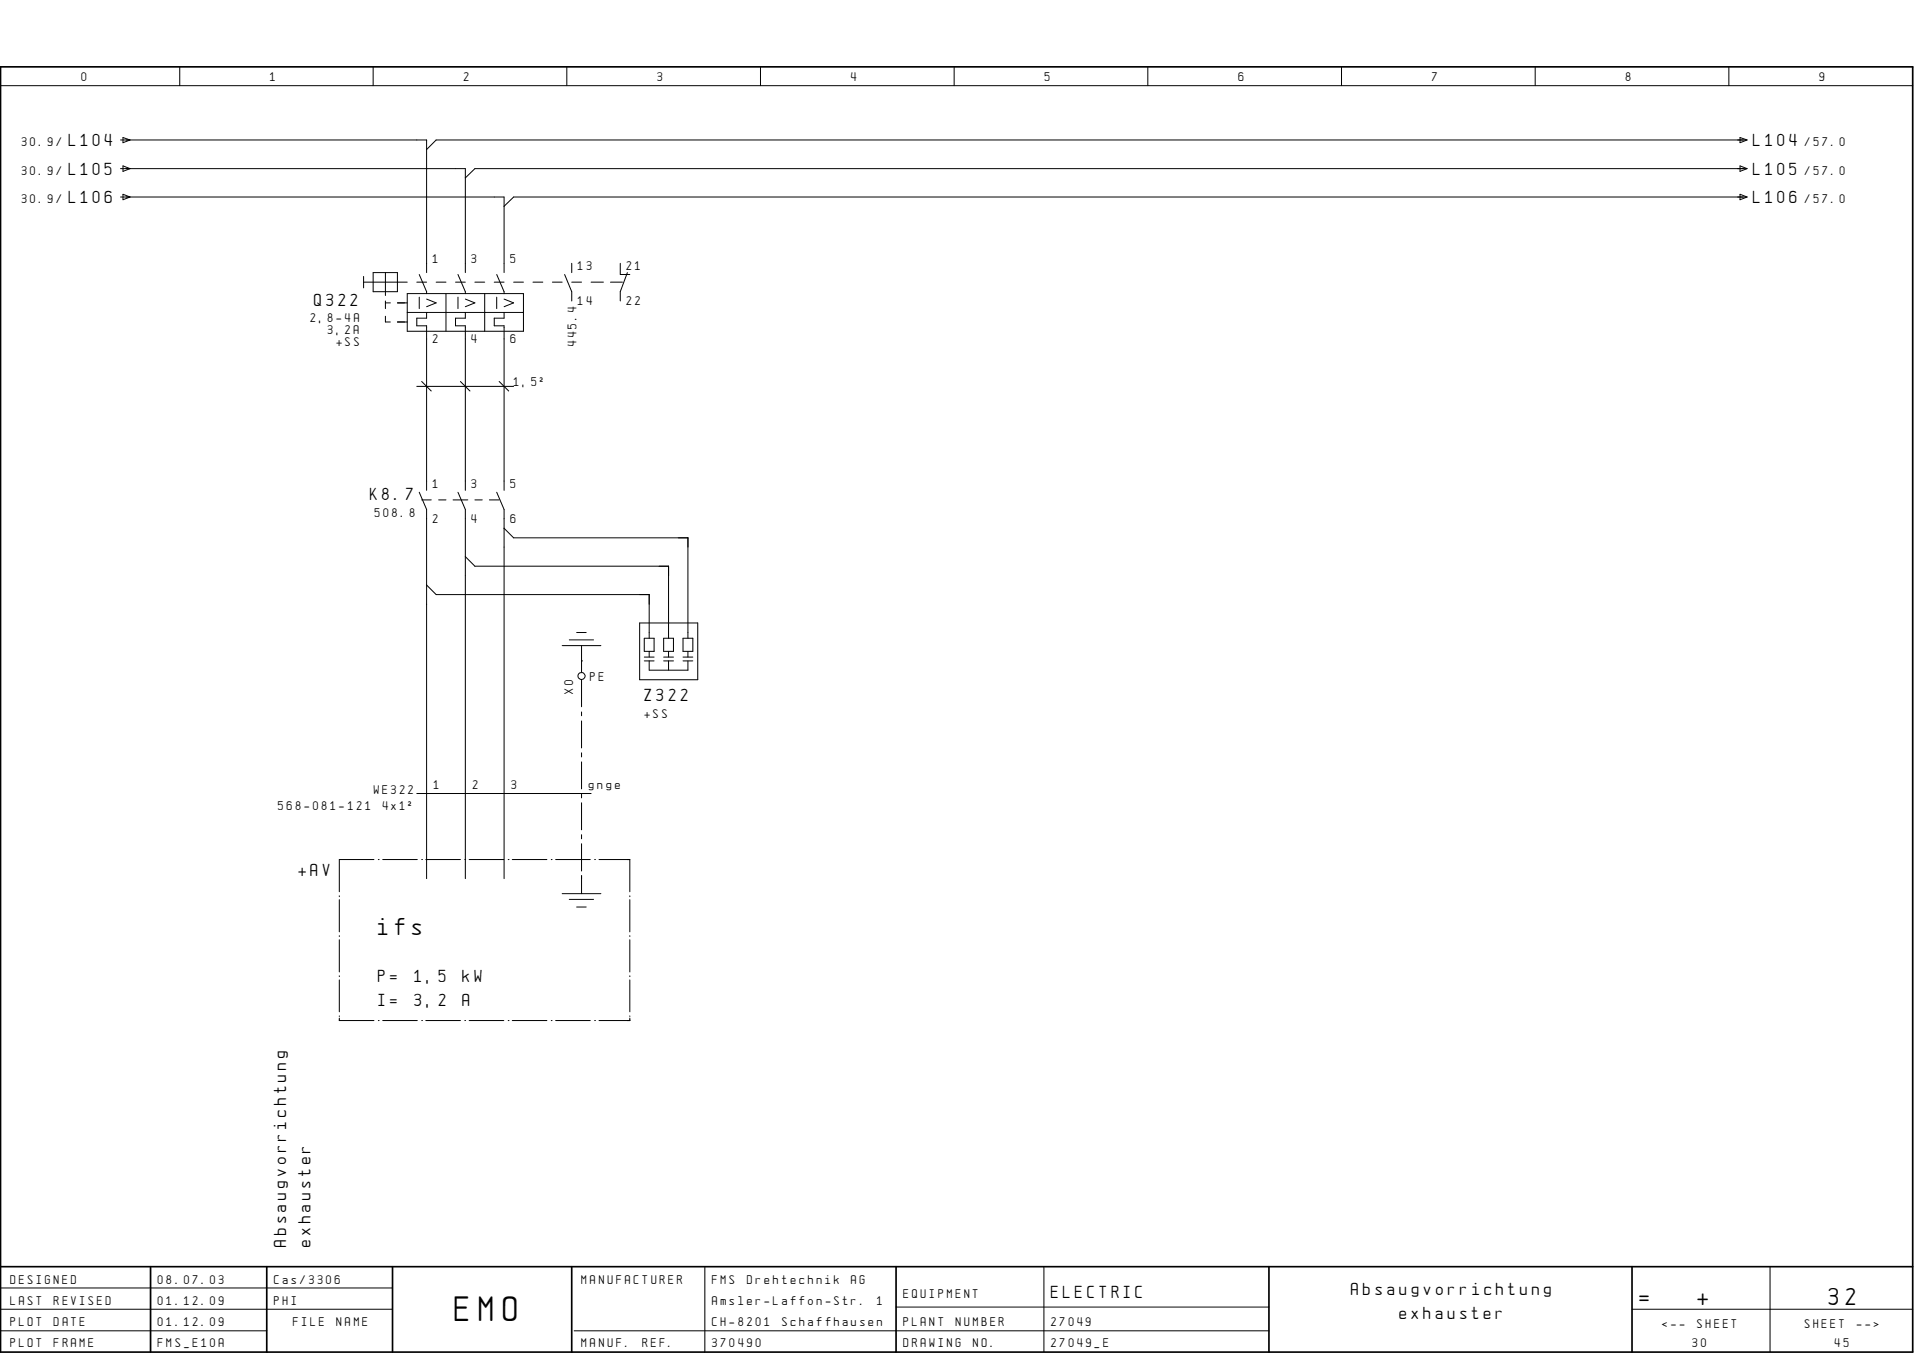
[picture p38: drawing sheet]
<svg xmlns="http://www.w3.org/2000/svg" width="297mm" height="210mm" viewBox="0 0 297 210" stroke-linecap="round" stroke-linejoin="round" font-family="sans-serif">
<defs><g id="words">
<text font-size="4.4" x="70.6" y="205">EMO</text>
<g font-size="3">
<text x="58.7" y="145">ifs</text>
<text x="254.4" y="202.4">=</text>
<text x="263.4" y="202.4">+</text>
<text x="283.8" y="202.4">32</text>
</g>
<g font-size="2.2">
<text x="10.7" y="22.7">L104</text>
<text x="272.1" y="22.7">L104</text>
<text x="10.7" y="27.1">L105</text>
<text x="272.1" y="27.1">L105</text>
<text x="10.7" y="31.5">L106</text>
<text x="272.1" y="31.5">L106</text>
<text x="48.8" y="47.4">Q322</text>
<text x="57.4" y="77.6">K8.7</text>
<text x="100" y="108.8">Z322</text>
<text x="46.3" y="136">+AV</text>
<text x="58.7" y="152.3">P=</text>
<text x="58.7" y="156">I=</text>
<text x="64.3" y="156">3,2</text>
<text x="64.3" y="152.3">1,5</text>
<text x="71.8" y="156">A</text>
<text x="71.8" y="152.3">kW</text>
<text x="44.4" y="193.5" transform="rotate(-90 44.4 193.5)">Absaugvorrichtung</text>
<text x="48.2" y="193.5" transform="rotate(-90 48.2 193.5)">exhauster</text>
<text x="163.1" y="201.3">ELECTRIC</text>
<text x="209.7" y="201">Absaugvorrichtung</text>
<text x="217.2" y="204.6">exhauster</text>
</g>
<g font-size="1.6">
<text x="12.7" y="12.6">0</text>
<text x="41.9" y="12.6">1</text>
<text x="72" y="12.6">2</text>
<text x="102.1" y="12.6">3</text>
<text x="132.1" y="12.6">4</text>
<text x="162.1" y="12.6">5</text>
<text x="192.2" y="12.6">6</text>
<text x="222.2" y="12.6">7</text>
<text x="252.3" y="12.6">8</text>
<text x="282.4" y="12.6">9</text>
<text x="3.4" y="22.7">30.9/</text>
<text x="280.1" y="22.7">/57.0</text>
<text x="3.4" y="27.1">30.9/</text>
<text x="280.1" y="27.1">/57.0</text>
<text x="3.4" y="31.5">30.9/</text>
<text x="280.1" y="31.5">/57.0</text>
<text x="67.2" y="40.8">1</text>
<text x="73.2" y="40.8">3</text>
<text x="79.2" y="40.8">5</text>
<text x="89.7" y="42">13</text>
<text x="97.2" y="42">21</text>
<text x="89.7" y="47.4">14</text>
<text x="97.2" y="47.4">22</text>
<text x="48.2" y="50">2,8-4A</text>
<text x="50.9" y="51.8">3,2A</text>
<text x="52.2" y="53.7">+SS</text>
<text x="67.2" y="53.3">2</text>
<text x="73.2" y="53.3">4</text>
<text x="79.2" y="53.3">6</text>
<text x="89.4" y="53.7" transform="rotate(-90 89.4 53.7)">445.4</text>
<text x="79.8" y="59.9">1,5ý</text>
<text x="67.2" y="75.7">1</text>
<text x="73.2" y="75.7">3</text>
<text x="79.2" y="75.7">5</text>
<text x="58.2" y="80.1">508.8</text>
<text x="67.2" y="81.2">2</text>
<text x="73.2" y="81.2">4</text>
<text x="79.2" y="81.2">6</text>
<text x="88.9" y="107.7" transform="rotate(-90 88.9 107.7)">X0</text>
<text x="91.6" y="105.7">PE</text>
<text x="100" y="111.3">+SS</text>
<text x="43.2" y="125.7">568-081-121</text>
<text x="58" y="123.1">WE322</text>
<text x="59.4" y="125.7">4x1ý</text>
<text x="67.3" y="122.4">1</text>
<text x="73.4" y="122.4">2</text>
<text x="79.4" y="122.4">3</text>
<text x="91.4" y="122.4">gnge</text>
<text x="1.6" y="199.1">DESIGNED</text>
<text x="1.6" y="202.4">LAST</text>
<text x="8.4" y="202.4">REVISED</text>
<text x="24.5" y="199.1">08.07.03</text>
<text x="24.5" y="202.4">01.12.09</text>
<text x="42.5" y="199.1">Cas/3306</text>
<text x="42.5" y="202.4">PHI</text>
<text x="90.3" y="199.1">MANUFACTURER</text>
<text x="110.5" y="202.4">Amsler-Laffon-Str.</text>
<text x="110.5" y="199.1">FMS</text>
<text x="115.9" y="199.1">Drehtechnik</text>
<text x="132.1" y="199.1">AG</text>
<text x="136.1" y="202.4">1</text>
<text x="140.2" y="201.3">EQUIPMENT</text>
<text x="1.6" y="205.7">PLOT</text>
<text x="1.6" y="209">PLOT</text>
<text x="8.4" y="205.7">DATE</text>
<text x="8.4" y="209">FRAME</text>
<text x="24.5" y="205.7">01.12.09</text>
<text x="24.5" y="209">FMS_E10A</text>
<text x="45.5" y="205.7">FILE</text>
<text x="52.2" y="205.7">NAME</text>
<text x="90.3" y="209">MANUF.</text>
<text x="99.7" y="209">REF.</text>
<text x="110.5" y="209">370490</text>
<text x="110.5" y="205.7">CH-8201</text>
<text x="121.4" y="205.7">Schaffhausen</text>
<text x="140.2" y="205.7">PLANT</text>
<text x="140.2" y="209">DRAWING</text>
<text x="148.3" y="205.7">NUMBER</text>
<text x="151" y="209">NO.</text>
<text x="163.1" y="205.7">27049</text>
<text x="163.1" y="209">27049_E</text>
<text x="258" y="206.1">&lt;--</text>
<text x="262.7" y="209">30</text>
<text x="263.4" y="206.1">SHEET</text>
<text x="280.1" y="206.1">SHEET</text>
<text x="284.8" y="209">45</text>
<text x="288.2" y="206.1">--&gt;</text>
</g>
</g></defs>
<g fill="none" stroke="#000" stroke-width=".16">
<path d="M.1 13.3h296.7M27.9 10.4v2.9M57.9 10.4v2.9M88 10.4v2.9M118 10.4v2.9M148.1 10.4v2.9M178.1 10.4v2.9M208.2 10.4v2.9M238.2 10.4v2.9M268.3 10.4v2.9M18.7 21.7h47.5v20.6M18.7 26.2h53.5v16.1"/>
<path d="M18.7 30.6h59.5v11.7M19.1 21.3l1.1 .4-1.1 .4zM19.1 25.7l1.1 .5-1.1 .4zM19.1 30.1l1.1 .5-1.1 .4zM270 21.3l1.1 .4-1.1 .4zM270 25.7l1.1 .5-1.1 .4zM270 30.1l1.1 .5-1.1 .4zM271.1 21.7h-203.4l-1.5 1.5M271.1 26.2h-197.4l-1.5 1.4M271.1 30.6h-191.4l-1.5 1.4M56.4 43.8h6.8M56.4 42.9v1.8"/>
<path d="M57.9 42.3h3.8v3h-3.8zM59.8 47h.8M59.8 49.1v.9h.8M59.8 42.3v3.5M59.8 46.7v1.2M61.7 47h1.5M61.7 50h1.5M63.2 45.6h18v5.8h-18zM63.2 48.5h18M64.7 59.9h15M64.7 43.8h1.5M65.1 42.6l1.1 2.7v.3"/>
<path d="M65.1 46.1v1.8M65.4 59.2l1.5 1.5M66.2 48.5v.9h-1.5v1.1h1.5v25.6M66.2 46.4l1.5 .6-1.5 .6M67.7 43.8h1.5M69.2 45.6v5.8M70.7 43.8h1.5M71.1 42.6l1.1 2.7v.3M71.1 46.1v1.8M71.5 59.2l1.4 1.5M72.2 48.5v.9h-1.5v1.1h1.5v25.6M72.2 46.4l1.5 .6-1.5 .6"/>
<path d="M73.7 43.8h1.5M75.2 45.6v5.8M76.7 43.8h1.5M77.1 42.6l1.1 2.7v.3M77.1 46.1v1.8M77.5 59.2l1.4 1.5M78.2 48.5v.9h-1.5v1.1h1.5v25.6M78.2 46.4l1.5 .6-1.5 .6M79.7 43.8h1.5M82.7 43.8h1.5M85.7 43.8h1.5M87.6 42.6l1.1 2.7v1.4"/>
<path d="M88.7 43.8h1.6M88.7 40.9v1.4M91.7 43.8h1.9M94.7 43.8h1.9M96.3 40.9v1.7h1.4M97.4 42.3l-1.1 3v1.4M65.1 76.4l1.1 2.6v57.3M65.4 77.6h1.5M68.1 77.6h1.1M70.3 77.6h2.3M71.1 76.4l1.1 2.6v57.3M73.7 77.6h1.1"/>
<path d="M75.9 77.6h1.6M77.1 76.4l1.1 2.6v57.3M66.2 90.8l1.5 1.4h33v6.8M72.2 86.4l1.5 1.4h30.1v11.2M78.2 82l1.5 1.4h27.1v15.6M88.3 99.3h3.8M89.5 98.1h1.5M99.3 96.6h9v8.9h-9zM100 99h1.5v2h-1.5zM103 99h1.5v2h-1.5zM106 99h1.5v2h-1.5zM87.2 100.2h6.1"/>
<path d="M90.3 102.5h.1M90.3 100.2v4.1M90.3 105.5v4.1M90.3 110.4v.6M90.3 111.8v4.2M90.3 116.8v.6M90.3 118.2v4.2M100 101.9h1.5M100 102.5h1.5M100.7 101v.9M100.7 102.5v1.5h6.1v-1.5M103 101.9h1.5"/>
<path d="M103 102.5h1.5M103.8 101v.9M103.8 102.5v1.5M106 101.9h1.5M106 102.5h1.5M106.8 101v.9M52.7 139v.1M52.7 139.6v5M58 133.3h-5.3v5M58.7 133.3h.1M59.4 133.3h5.4M64.7 123.1h27"/>
<path d="M65.4 133.3h.2M66.1 133.3h5.4M72.1 133.3h.2M72.8 133.3h5.4M78.9 133.3h.1M79.5 133.3h5.4M85.6 133.3h.1M86.2 133.3h5.4M87.2 138.6h6.1M88.3 139.5h3.8M90.3 123.1v.7M90.3 124.5v4.2"/>
<path d="M90.3 129.5v.6M90.3 130.9v4.2M90.3 135.8v2.8M92.3 133.3h.1M93 133.3h4.7v5M97.7 139v.1M97.7 139.6v5M52.7 145.2v.1M52.7 145.8v5M52.7 151.4v.1M52.7 152v5M52.7 157.6v.1"/>
<path d="M52.7 157.9v.4h5.3M58.7 158.3h.1M59.4 158.3h5.4M65.4 158.3h.2M66.1 158.3h5.4M72.1 158.3h.2M72.8 158.3h5.4M78.9 158.3h.1M79.5 158.3h5.4M85.6 158.3h.1M86.2 158.3h5.4M89.5 140.7h1.5"/>
<path d="M92.3 158.3h.1M97.7 157.9v.4h-4.7M97.7 145.2v.1M97.7 145.8v5M97.7 151.4v.1M97.7 152v5M97.7 157.6v.1M.1 199.8h60.8M109.4 196.5v13.3M162 196.5v13.3M274.7 196.5v13.3M.1 203.1h60.8"/>
<path d="M.1 206.5h41.3M89.1 206.5h107.8M139.1 202.8h57.8M253.3 203.1h43.5"/>
<circle cx="90.3" cy="104.9" r=".55"/>
</g>
<path d="M.1 10.4h296.7v199.4h-296.7zM.1 196.5h296.7M23.4 196.5v13.3M41.4 196.5v13.3M60.9 196.5v13.3M88.7 196.5v13.3M139.1 196.5v13.3M196.9 196.5v13.3M253.3 196.5v13.3" fill="none" stroke="#000" stroke-width=".26"/>
<use href="#words"/>
</svg>
